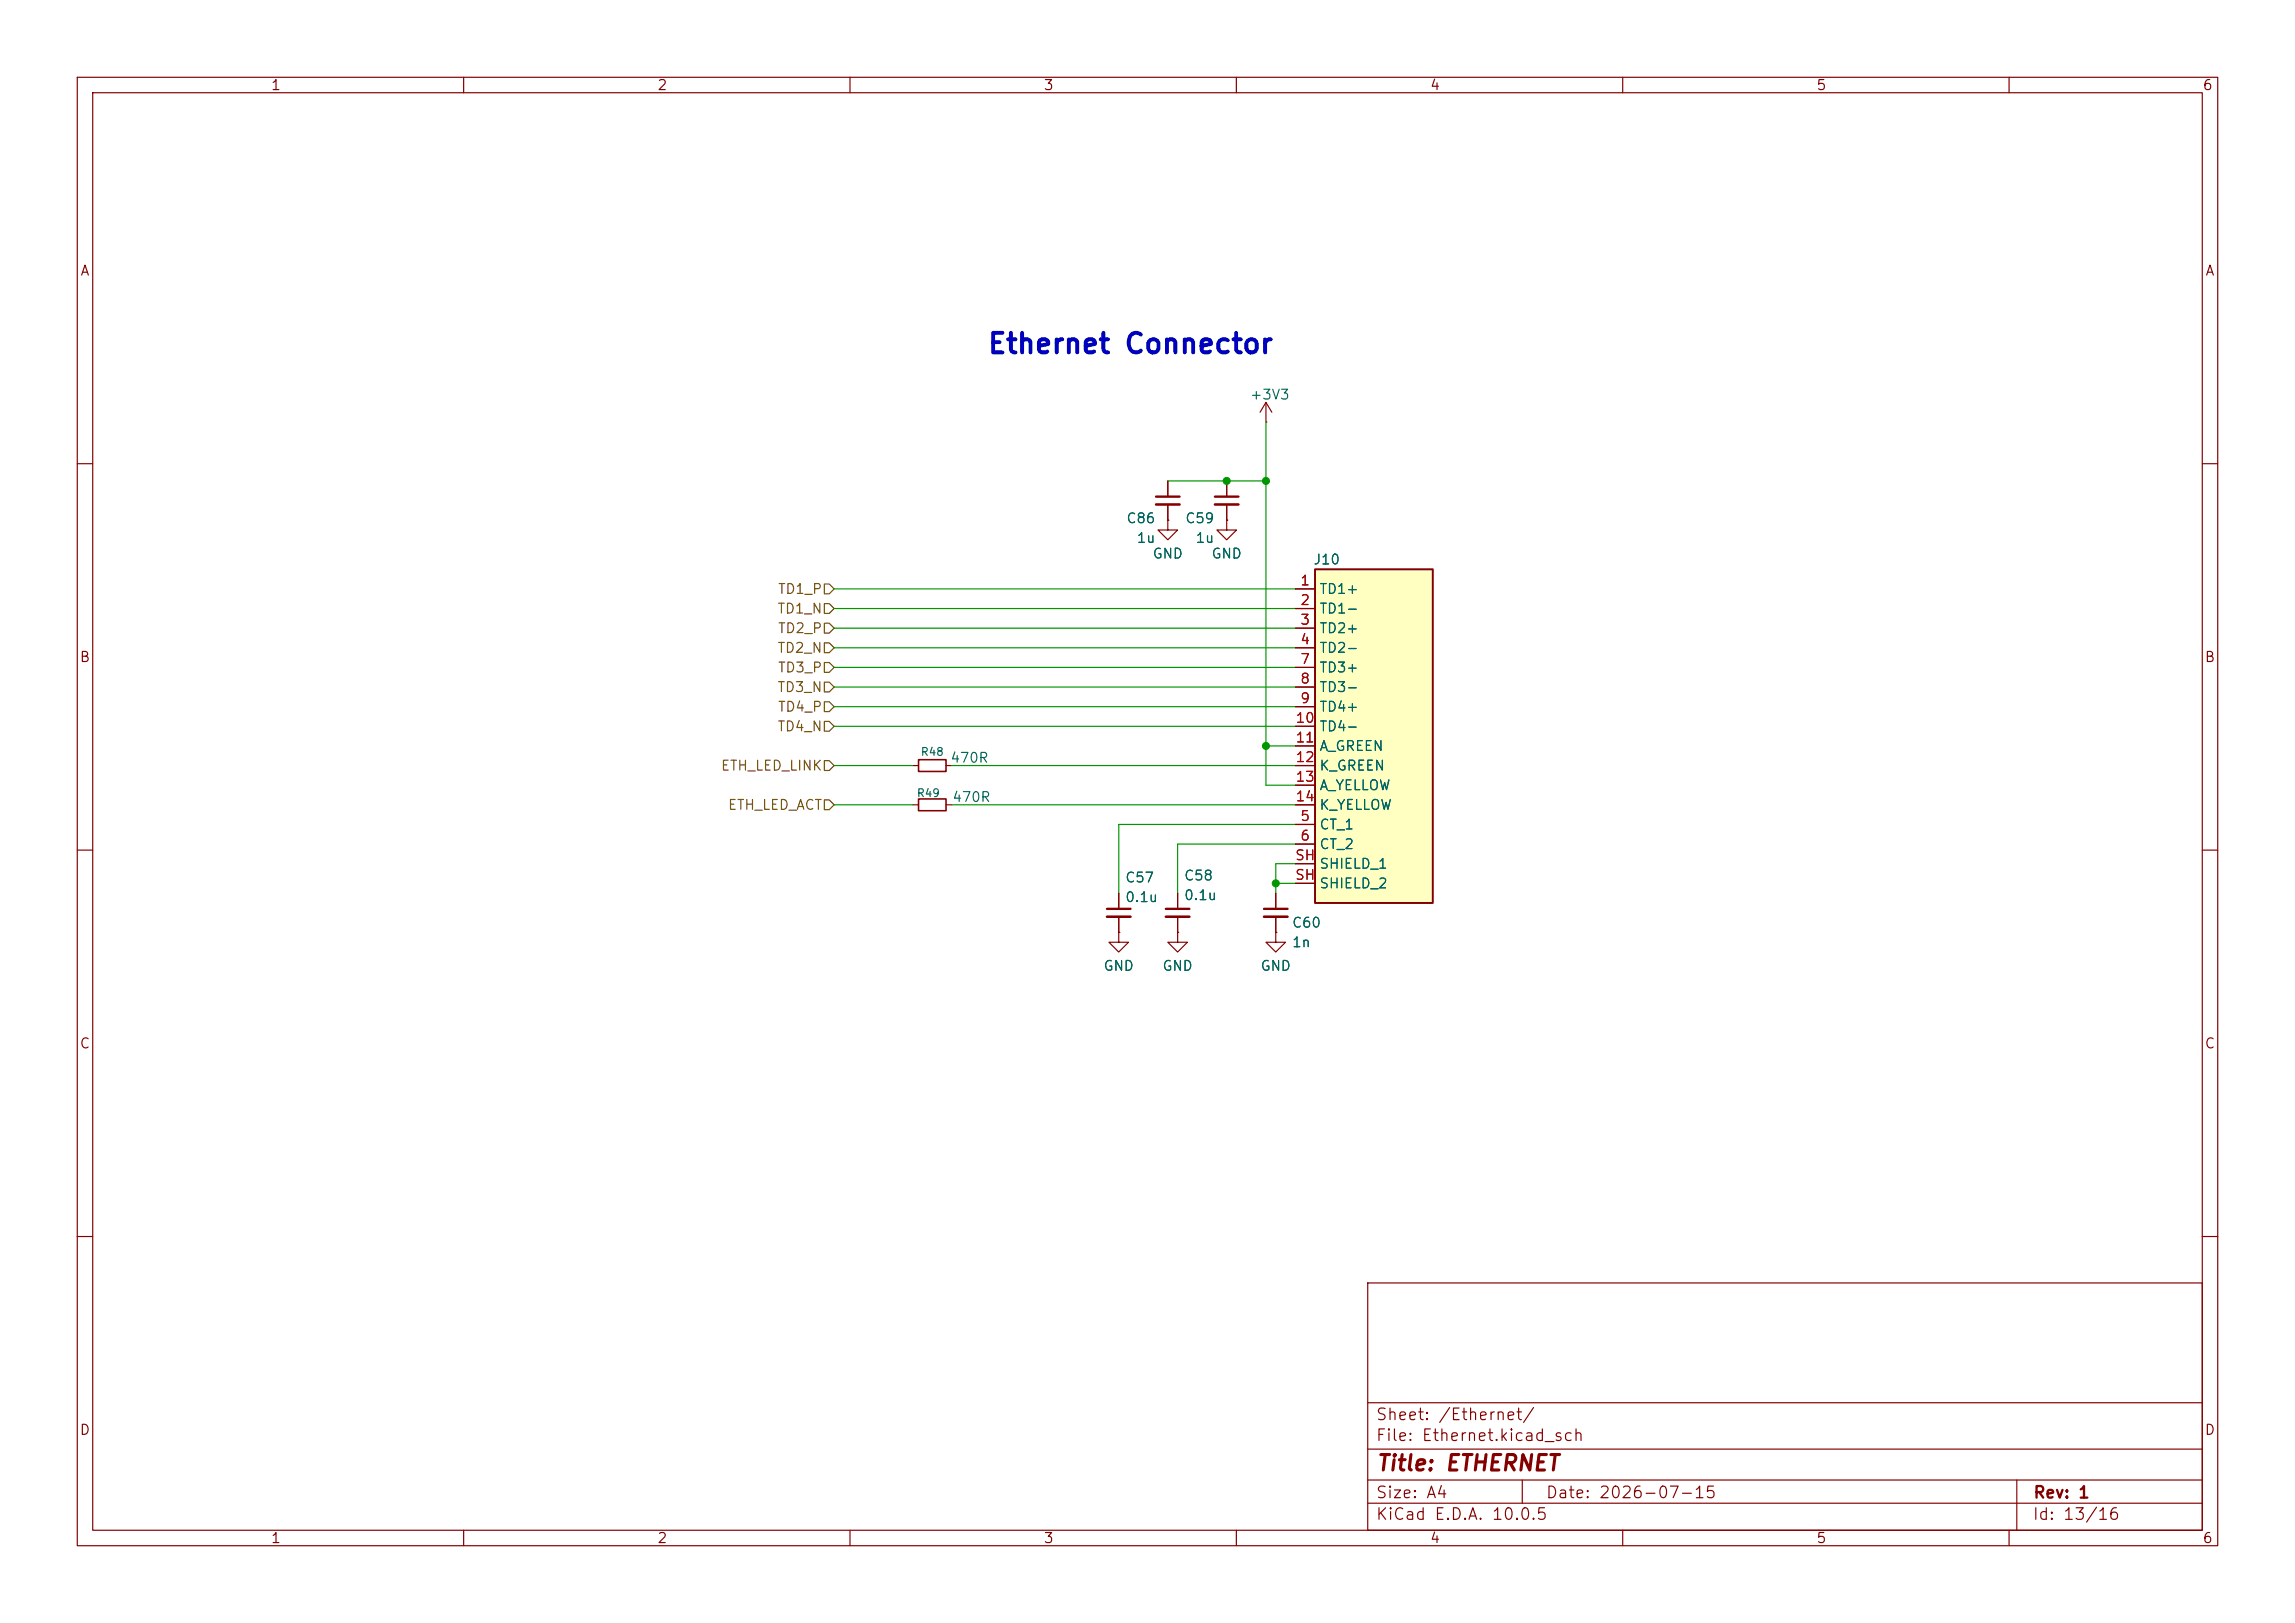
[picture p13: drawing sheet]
<svg xmlns="http://www.w3.org/2000/svg" width="297mm" height="210mm" viewBox="0 0 297 210" stroke-linecap="round" stroke-linejoin="round" font-family="sans-serif">
<defs><g id="words">
<text font-size="2.5" fill="#0000c2" x="127.7" y="46.4">Ethernet Connector</text>
<text font-size="2" fill="#840000" x="178" y="190.8">Title: ETHERNET</text>
<g font-size="1.5" fill="#840000">
<text x="178" y="184.1">Sheet: /Ethernet/</text>
<text x="178" y="186.8">File: Ethernet.kicad_sch</text>
<text x="178" y="197">KiCad E.D.A. 10.0.5</text>
<text x="178" y="194.2">Size: A4</text>
<text x="200" y="194.2">Date: 2026-07-15</text>
<text x="263" y="197">Id: 13/16</text>
<text x="263" y="194.2">Rev: 1</text>
</g>
<g font-size="1.3" fill="#840000">
<text x="35" y="12">1</text>
<text x="85" y="12">2</text>
<text x="135" y="12">3</text>
<text x="185" y="12">4</text>
<text x="235" y="12">5</text>
<text x="285" y="12">6</text>
<text x="10.3" y="36">A</text>
<text x="285.3" y="36">A</text>
<text x="10.2" y="86">B</text>
<text x="285.2" y="86">B</text>
<text x="10.2" y="136">C</text>
<text x="285.2" y="136">C</text>
<text x="10.2" y="186">D</text>
<text x="285.2" y="186">D</text>
<text x="35" y="200">1</text>
<text x="85" y="200">2</text>
<text x="135" y="200">3</text>
<text x="185" y="200">4</text>
<text x="235" y="200">5</text>
<text x="285" y="200">6</text>
</g>
<g font-size="1.3" fill="#006464">
<text x="161.7" y="52">+3V3</text>
<text x="145.7" y="68">C86</text>
<text x="147" y="70.6">1u</text>
<text x="153.3" y="68">C59</text>
<text x="154.6" y="70.6">1u</text>
<text x="149.1" y="72.6">GND</text>
<text x="156.7" y="72.6">GND</text>
<text x="169.9" y="73.4">J10</text>
<text x="170.7" y="77.2">TD1+</text>
<text x="170.7" y="79.7">TD1-</text>
<text x="170.7" y="82.2">TD2+</text>
<text x="170.7" y="84.8">TD2-</text>
<text x="170.7" y="87.3">TD3+</text>
<text x="170.7" y="89.9">TD3-</text>
<text x="170.7" y="92.4">TD4+</text>
<text x="170.7" y="94.9">TD4-</text>
<text x="122.9" y="99">470R</text>
<text x="170.7" y="97.5">A_GREEN</text>
<text x="170.7" y="100">K_GREEN</text>
<text x="123.2" y="104.1">470R</text>
<text x="170.7" y="107.6">CT_1</text>
<text x="170.7" y="102.6">A_YELLOW</text>
<text x="170.7" y="105.1">K_YELLOW</text>
<text x="170.7" y="110.2">CT_2</text>
<text x="170.7" y="112.7">SHIELD_1</text>
<text x="145.5" y="114.5">C57</text>
<text x="145.5" y="117">0.1u</text>
<text x="153.1" y="114.2">C58</text>
<text x="153.1" y="116.8">0.1u</text>
<text x="170.7" y="115.3">SHIELD_2</text>
<text x="142.7" y="125.9">GND</text>
<text x="150.3" y="125.9">GND</text>
<text x="163" y="125.9">GND</text>
<text x="167.1" y="120.3">C60</text>
<text x="167.1" y="122.9">1n</text>
</g>
<g font-size="1.3" fill="#725600">
<text x="100.6" y="77.2">TD1_P</text>
<text x="100.5" y="79.7">TD1_N</text>
<text x="100.6" y="82.2">TD2_P</text>
<text x="100.5" y="84.8">TD2_N</text>
<text x="100.5" y="89.9">TD3_N</text>
<text x="100.6" y="87.3">TD3_P</text>
<text x="100.5" y="94.9">TD4_N</text>
<text x="100.6" y="92.4">TD4_P</text>
<text x="93.2" y="100">ETH_LED_LINK</text>
<text x="94.1" y="105.1">ETH_LED_ACT</text>
</g>
<g font-size="1.3" fill="#a90000">
<text x="168.2" y="76.1">1</text>
<text x="168.2" y="78.6">2</text>
<text x="168.2" y="81.1">3</text>
<text x="168.2" y="83.7">4</text>
<text x="168.2" y="86.2">7</text>
<text x="168.2" y="88.8">8</text>
<text x="167.6" y="93.8">10</text>
<text x="168.2" y="91.3">9</text>
<text x="167.6" y="96.4">11</text>
<text x="167.6" y="98.9">12</text>
<text x="167.6" y="101.5">13</text>
<text x="167.6" y="104">14</text>
<text x="168.2" y="106.5">5</text>
<text x="167.5" y="111.6">SH</text>
<text x="168.2" y="109.1">6</text>
<text x="167.5" y="114.2">SH</text>
</g>
<g font-size="1" fill="#006464">
<text x="119.1" y="98.1">R48</text>
<text x="118.6" y="103.4">R49</text>
</g>
</g></defs>
<g fill="none" stroke="#840000" stroke-width=".15">
<path d="M10 10h277v190h-277zM12 12h273v186h-273zM60 10v2M110 10v2M160 10v2M210 10v2M260 10v2M10 60h2M285 60h2M10 110h2M144.8 115.6v2M144.8 118.6v2.1"/>
<path d="M285 110h2M144.8 120.7v1.2h-1.3l1.3 1.3 1.2-1.3h-1.2M144.8 120.7h.1M10 160h2M177 166h108v32h-108zM285 160h2M60 198v2M110 198v2M160 198v2M177 194.5h108M177 191.5h108M177 187.5h108"/>
<path d="M177 181.5h108M197 191.5v3M210 198v2M260 198v2M261 191.5v6.5"/>
</g>
<path d="M143.3 117.6h3" fill="none" stroke="#840000" stroke-width=".3"/>
<path d="M143.3 118.6h3" fill="none" stroke="#840000" stroke-width=".33"/>
<path d="M170.2 73.7h15.2v43.1h-15.2z" fill="#ffffc2"/>
<path d="M170.2 73.7h15.2v43.1h-15.2z" fill="none" stroke="#840000" stroke-width=".25"/>
<g fill="none" stroke="#840000" stroke-width=".15">
<path d="M163.8 54.6h.1M163.8 52.1l-.7 1.2M163.8 52.1l.8 1.2M163.8 52.1v2.5M151.1 67.3v1.3h-1.2l1.2 1.3 1.3-1.3h-1.3M151.1 67.3h.1M151.1 62.2v2.1M151.1 65.3v2M158.7 67.3v1.3h-1.2l1.2 1.3 1.3-1.3h-1.3M158.7 67.3h.1M158.7 62.2v2.1M158.7 65.3v2"/>
<path d="M167.6 76.2h2.6M167.6 78.7h2.6M118.1 99.1h.8M122.4 99.1h.8M167.6 81.3h2.6M167.6 83.8h2.6M167.6 86.4h2.6M167.6 88.9h2.6M167.6 91.4h2.6M167.6 94h2.6M167.6 96.5h2.6M167.6 99.1h2.6"/>
<path d="M118.1 104.1h.8M122.4 104.1h.8M144.8 115.6v2M144.8 118.6v2.1M152.4 115.6v2M152.4 118.6v2.1M165.1 115.6v2M165.1 118.6v2.1M167.6 106.7h2.6M167.6 109.2h2.6M167.6 101.6h2.6M167.6 104.1h2.6"/>
<path d="M167.6 111.8h2.6M167.6 114.3h2.6M144.8 120.7h.1M152.4 120.7v1.2h-1.3l1.3 1.3 1.3-1.3h-1.3M152.4 120.7h.1M165.1 120.7v1.2h-1.3l1.3 1.3 1.3-1.3h-1.3M165.1 120.7h.1"/>
</g>
<path d="M118.9 98.3h3.5v1.5h-3.5zM118.9 103.4h3.5v1.5h-3.5z" fill="none" stroke="#840000" stroke-width=".2"/>
<path d="M149.6 64.3h3.1M157.2 64.3h3.1M150.9 117.6h3M163.6 117.6h3" fill="none" stroke="#840000" stroke-width=".3"/>
<path d="M149.6 65.3h3.1M157.2 65.3h3.1M150.9 118.6h3M163.6 118.6h3" fill="none" stroke="#840000" stroke-width=".33"/>
<path d="M106.7 75.6h.6l.6 .6-.6 .6h-.6zM106.7 78.1h.6l.6 .6-.6 .7h-.6zM106.7 83.2h.6l.6 .6-.6 .7h-.6zM106.7 85.7h.6l.6 .7-.6 .6h-.6zM106.7 93.3h.6l.6 .7-.6 .6h-.6zM106.7 88.3h.6l.6 .6-.6 .6h-.6zM106.7 90.8h.6l.6 .6-.6 .7h-.6zM106.7 98.4h.6l.6 .7-.6 .6h-.6zM106.7 80.6h.6l.6 .7-.6 .6h-.6zM106.7 103.5h.6l.6 .6-.6 .7h-.6z" fill="none" stroke="#725600" stroke-width=".15"/>
<g fill="none" stroke="#009600" stroke-width=".15">
<path d="M163.8 54.6v47h3.8M107.9 76.2h59.7M107.9 78.7h59.7M151.1 62.2h12.7M107.9 99.1h10.2M107.9 94h59.7M107.9 81.3h59.7M107.9 88.9h59.7M107.9 86.4h59.7M107.9 91.4h59.7M107.9 83.8h59.7M123.2 99.1h44.4"/>
<path d="M163.8 96.5h3.8M107.9 104.1h10.2M123.2 104.1h44.4M165.1 114.3h2.5M167.6 111.8h-2.5v3.8M167.6 109.2h-15.2v6.4M167.6 106.7h-22.8v8.9"/>
</g>
<g fill="#009600" stroke="#009600" stroke-width=".13">
<circle cx="158.7" cy="62.2" r=".46"/>
<circle cx="163.8" cy="62.2" r=".46"/>
<circle cx="165.1" cy="114.3" r=".46"/>
<circle cx="163.8" cy="96.5" r=".46"/>
</g>
<use href="#words"/>
</svg>
